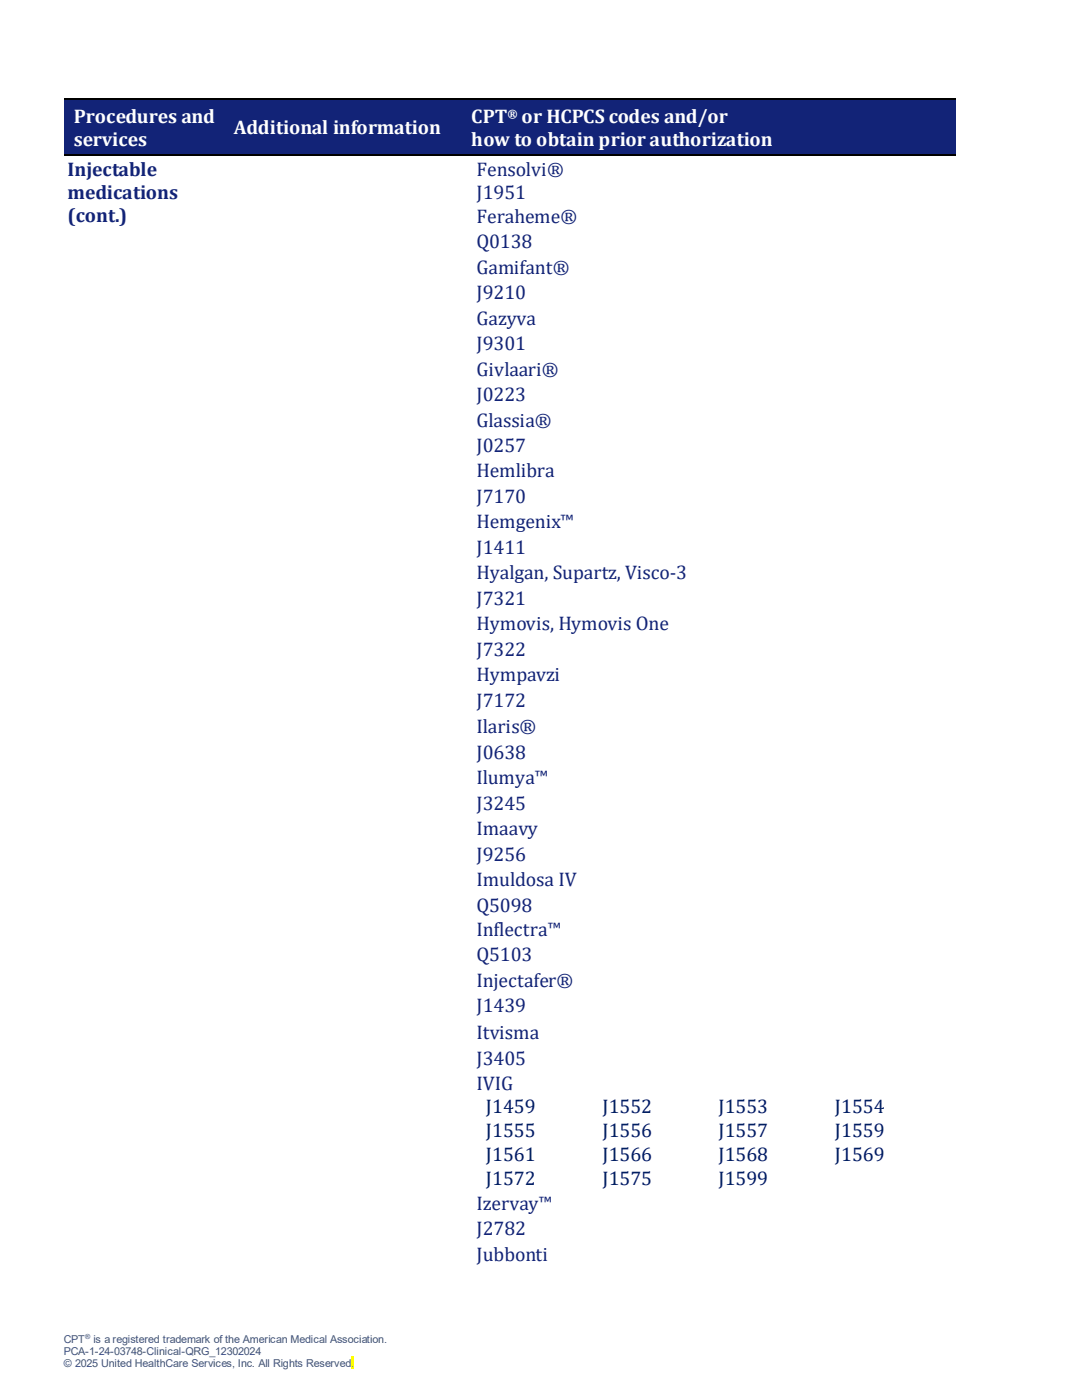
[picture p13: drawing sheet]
<svg xmlns="http://www.w3.org/2000/svg" width="216mm" height="279mm" viewBox="0 0 216 279" stroke-linecap="round" stroke-linejoin="round" font-family="sans-serif">
<defs><g id="words">
<g font-size="3.9" fill="#fff">
<text x="14.7" y="24.5">Procedures and</text>
<text x="14.7" y="29.1">services</text>
<text x="46.6" y="26.8">Additional information</text>
<text x="94" y="24.5">CPT</text>
<text x="94" y="29.1">how to obtain prior authorization</text>
<text x="104.1" y="24.5">or HCPCS codes and/or</text>
</g>
<g font-size="3.9" fill="#122377">
<text x="13.5" y="35.1">Injectable</text>
<text x="95.1" y="35.1">Fensolvi®</text>
<text x="13.5" y="39.6">medications</text>
<text x="95.1" y="39.6">J1951</text>
<text x="13.5" y="44.2">(cont.)</text>
<text x="95.1" y="44.5">Feraheme®</text>
<text x="95.1" y="49.6">Q0138</text>
<text x="95.1" y="54.6">Gamifant®</text>
<text x="95.1" y="59.7">J9210</text>
<text x="95.1" y="64.8">Gazyva</text>
<text x="95.1" y="69.9">J9301</text>
<text x="95.1" y="75">Givlaari®</text>
<text x="95.1" y="80">J0223</text>
<text x="95.1" y="85.1">Glassia®</text>
<text x="95.1" y="90.2">J0257</text>
<text x="95.1" y="95.3">Hemlibra</text>
<text x="95.1" y="100.4">J7170</text>
<text x="95.1" y="105.5">Hemgenix™</text>
<text x="95.1" y="110.5">J1411</text>
<text x="95.1" y="115.6">Hyalgan, Supartz, Visco-3</text>
<text x="95.1" y="120.7">J7321</text>
<text x="95.1" y="125.8">Hymovis, Hymovis One</text>
<text x="95.1" y="130.9">J7322</text>
<text x="95.1" y="136">Hympavzi</text>
<text x="95.1" y="141">J7172</text>
<text x="95.1" y="146.4">Ilaris®</text>
<text x="95.1" y="151.5">J0638</text>
<text x="95.1" y="156.5">Ilumya™</text>
<text x="95.1" y="161.6">J3245</text>
<text x="95.1" y="166.7">Imaavy</text>
<text x="95.1" y="171.8">J9256</text>
<text x="95.1" y="176.9">Imuldosa IV</text>
<text x="95.1" y="181.9">Q5098</text>
<text x="95.1" y="186.8">Inflectra™</text>
<text x="95.1" y="191.9">Q5103</text>
<text x="95.1" y="196.9">Injectafer®</text>
<text x="95.1" y="202">J1439</text>
<text x="95.1" y="207.4">Itvisma</text>
<text x="95.1" y="212.4">J3405</text>
<text x="95.1" y="217.5">IVIG</text>
<text x="95.1" y="241.4">Izervay™</text>
<text x="95.1" y="246.5">J2782</text>
<text x="95.1" y="251.6">Jubbonti</text>
</g>
<g font-size="3.9" fill="#002060">
<text x="97" y="222.1">J1459</text>
<text x="97" y="226.9">J1555</text>
<text x="120.2" y="222.1">J1552</text>
<text x="120.2" y="226.9">J1556</text>
<text x="143.3" y="222.1">J1553</text>
<text x="143.3" y="226.9">J1557</text>
<text x="166.6" y="222.1">J1554</text>
<text x="166.6" y="226.9">J1559</text>
<text x="97" y="231.6">J1561</text>
<text x="120.2" y="231.6">J1566</text>
<text x="143.3" y="231.6">J1568</text>
<text x="166.6" y="231.6">J1569</text>
<text x="97" y="236.5">J1572</text>
<text x="120.2" y="236.5">J1575</text>
<text x="143.3" y="236.5">J1599</text>
</g>
<text font-size="2.4" fill="#fff" x="101.3" y="23.6">®</text>
<g font-size="2.2" fill="#44546a">
<text x="12.7" y="268">CPT</text>
<text x="18.7" y="268">is a registered trademark of the American Medical Association.</text>
<text x="12.7" y="270.4">PCA-1-24-03748-Clinical-QRG_12302024</text>
<text x="12.7" y="272.8">© 2025 United HealthCare Services, Inc. All Rights Reserved</text>
<text x="70.1" y="272.8">.</text>
</g>
<text font-size="1.4" fill="#44546a" x="17" y="267.2">®</text>
</g></defs>
<path d="M70.1 270.8h.6v2.4h-.6z" fill-rule="evenodd" fill="#ff0"/>
<g fill="#122377">
<path d="M12.7 20.1h31.9v10.7h-31.9z" fill-rule="evenodd"/>
<path d="M13.5 20.8h30.3v4.6h-30.3z" fill-rule="evenodd"/>
<path d="M13.5 25.4h30.3v4.6h-30.3z" fill-rule="evenodd"/>
<path d="M44.6 20.1h47.8v10.7h-47.8z" fill-rule="evenodd"/>
<path d="M45.4 23.1h46.2v4.6h-46.2z" fill-rule="evenodd"/>
<path d="M92.4 20.1h98.2v10.7h-98.2z" fill-rule="evenodd"/>
<path d="M93.2 20.8h96.6v4.6h-96.6z" fill-rule="evenodd"/>
<path d="M93.2 25.4h96.6v4.6h-96.6z" fill-rule="evenodd"/>
</g>
<path d="M12.7 19.8h31.9" fill="none" stroke="#000" stroke-width=".25"/>
<g fill="#122377">
<path d="M12.7 19.9h31.9v.9h-31.9z" fill-rule="evenodd"/>
<path d="M44.6 19.9h.3v.9h-.3z" fill-rule="evenodd"/>
</g>
<path d="M44.6 19.7h.3v.2h-.3z" fill-rule="evenodd" fill="#000"/>
<path d="M44.9 19.8h47.5" fill="none" stroke="#000" stroke-width=".25"/>
<g fill="#122377">
<path d="M44.9 19.9h47.5v.9h-47.5z" fill-rule="evenodd"/>
<path d="M92.4 19.9h.2v.9h-.2z" fill-rule="evenodd"/>
</g>
<path d="M92.4 19.7h.2v.2h-.2z" fill-rule="evenodd" fill="#000"/>
<path d="M92.6 19.8h98" fill="none" stroke="#000" stroke-width=".25"/>
<g fill="#122377">
<path d="M92.6 19.9h98v.9h-98z" fill-rule="evenodd"/>
<path d="M12.7 29.9h31.9v.7h-31.9z" fill-rule="evenodd"/>
<path d="M44.6 29.9h47.8v.7h-47.8z" fill-rule="evenodd"/>
<path d="M92.4 29.9h98.2v.7h-98.2z" fill-rule="evenodd"/>
</g>
<path d="M12.7 30.9h31.9M44.9 30.9h47.5M92.6 30.9h98" fill="none" stroke="#000" stroke-width=".25"/>
<g fill="#000">
<path d="M44.6 30.8h.3v.2h-.3z" fill-rule="evenodd"/>
<path d="M92.4 30.8h.2v.2h-.2z" fill-rule="evenodd"/>
</g>
<use href="#words"/>
</svg>
